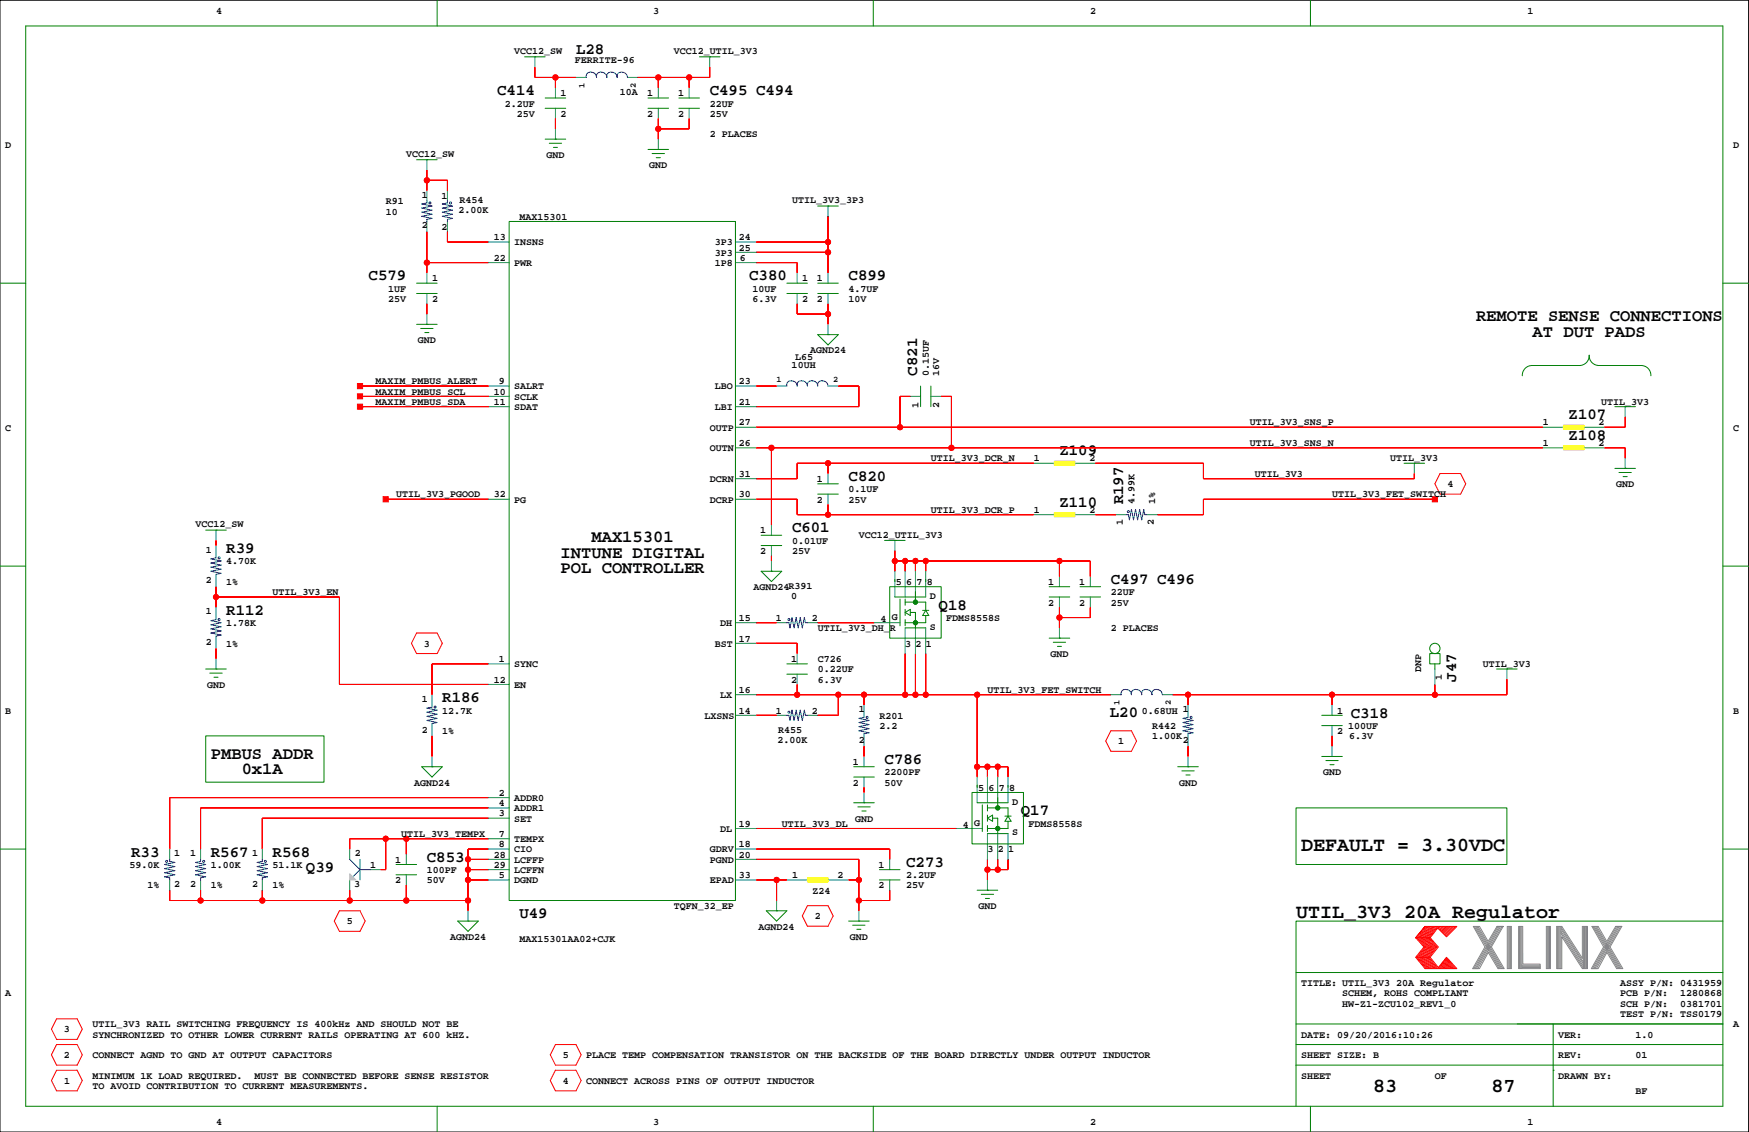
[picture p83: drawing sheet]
<svg xmlns="http://www.w3.org/2000/svg" width="432mm" height="279mm" viewBox="0 0 432 279" stroke-linecap="round" stroke-linejoin="round" font-family="sans-serif">
<defs><g id="words">
<g font-size="4.9">
<text x="321.2" y="210">DEFAULT = 3.30VDC</text>
<text x="320" y="226.5">UTIL_3V3 20A Regulator</text>
<text x="339" y="269.6">83</text>
<text x="368.2" y="269.6">87</text>
</g>
<g font-size="4.2">
<text x="364.4" y="79.3">REMOTE SENSE CONNECTIONS</text>
<text x="378.4" y="83.1">AT DUT PADS</text>
<text x="138.4" y="137.7">INTUNE DIGITAL</text>
<text x="146" y="133.9">MAX15301</text>
<text x="138.4" y="141.5">POL CONTROLLER</text>
<text x="52.1" y="187.2">PMBUS ADDR</text>
<text x="59.7" y="191">0x1A</text>
</g>
<g font-size="3.9">
<text x="142.2" y="13.3">L28</text>
<text x="122.7" y="23.5">C414</text>
<text x="175.2" y="23.5">C495 C494</text>
<text x="91" y="69.2">C579</text>
<text x="185" y="69.2">C380</text>
<text x="209.5" y="69.2">C899</text>
<text x="226.5" y="92.8" transform="rotate(-90 226.5 92.8)">C821</text>
<text x="387.3" y="103.5">Z107</text>
<text x="261.6" y="112.4">Z109</text>
<text x="387.3" y="108.6">Z108</text>
<text x="209.5" y="118.7">C820</text>
<text x="261.6" y="125.1">Z110</text>
<text x="277.3" y="124.5" transform="rotate(-90 277.3 124.5)">R197</text>
<text x="195.5" y="131.4">C601</text>
<text x="55.9" y="136.5">R39</text>
<text x="274.3" y="144.1">C497 C496</text>
<text x="55.9" y="151.7">R112</text>
<text x="231.7" y="150.5">Q18</text>
<text x="109.2" y="173.3">R186</text>
<text x="359.5" y="168.3" transform="rotate(-90 359.5 168.3)">J47</text>
<text x="274" y="176.9">L20</text>
<text x="333.5" y="177.1">C318</text>
<text x="218.4" y="188.6">C786</text>
<text x="252" y="201.3">Q17</text>
<text x="32.4" y="211.4">R33</text>
<text x="52.1" y="211.4">R567</text>
<text x="67.3" y="211.4">R568</text>
<text x="75.5" y="215.2">Q39</text>
<text x="105.4" y="212.7">C853</text>
<text x="223.7" y="214">C273</text>
<text x="128.2" y="226.7">U49</text>
</g>
<g font-size="2.5">
<text x="53.3" y="3.4">4</text>
<text x="161.3" y="3.4">3</text>
<text x="269.2" y="3.4">2</text>
<text x="377.1" y="3.4">1</text>
<text x="127" y="13.3">VCC12_SW</text>
<text x="142" y="15.6">FERRITE-96</text>
<text x="166.3" y="13.3">VCC12_UTIL_3V3</text>
<text x="138.4" y="23.7">1</text>
<text x="153" y="23.4">10A</text>
<text x="159.8" y="23.7">1</text>
<text x="167.4" y="23.7">1</text>
<text x="124.6" y="26.3">2.2UF</text>
<text x="127.6" y="28.8">25V</text>
<text x="138.4" y="28.8">2</text>
<text x="159.8" y="28.8">2</text>
<text x="167.4" y="28.8">2</text>
<text x="175.2" y="26.3">22UF</text>
<text x="175.2" y="28.8">25V</text>
<text x="175.2" y="33.9">2 PLACES</text>
<text x="1.3" y="36.4">D</text>
<text x="100.3" y="38.7">VCC12_SW</text>
<text x="134.9" y="39">GND</text>
<text x="160.3" y="41.5">GND</text>
<text x="427.9" y="36.4">D</text>
<text x="95.2" y="50.4">R91</text>
<text x="95.2" y="53">10</text>
<text x="104.1" y="48.8">1</text>
<text x="109" y="49.1">1</text>
<text x="113.2" y="52.6">2.00K</text>
<text x="113.4" y="50">R454</text>
<text x="195.5" y="50.2">UTIL_3V3_3P3</text>
<text x="104.1" y="56.4">2</text>
<text x="109" y="56.8">2</text>
<text x="121.9" y="59.3">13</text>
<text x="128.2" y="54.2">MAX15301</text>
<text x="182.4" y="59.3">24</text>
<text x="121.9" y="64.4">22</text>
<text x="127" y="60.6">INSNS</text>
<text x="127" y="65.6">PWR</text>
<text x="176.5" y="65.6">1P8</text>
<text x="176.5" y="63.1">3P3</text>
<text x="176.5" y="60.6">3P3</text>
<text x="182.4" y="61.8">25</text>
<text x="182.6" y="64.4">6</text>
<text x="95.9" y="72">1UF</text>
<text x="106.7" y="69.5">1</text>
<text x="185.8" y="72">10UF</text>
<text x="198.1" y="69.5">1</text>
<text x="201.7" y="69.5">1</text>
<text x="209.5" y="72">4.7UF</text>
<text x="95.9" y="74.5">25V</text>
<text x="106.7" y="74.5">2</text>
<text x="185.8" y="74.5">6.3V</text>
<text x="198.1" y="74.5">2</text>
<text x="201.7" y="74.5">2</text>
<text x="209.5" y="74.5">10V</text>
<text x="103.2" y="84.7">GND</text>
<text x="196.3" y="88.8">L65</text>
<text x="200" y="87.2">AGND24</text>
<text x="92.7" y="94.9">MAXIM_PMBUS_ALERT</text>
<text x="123.2" y="94.9">9</text>
<text x="182.4" y="94.9">23</text>
<text x="195.4" y="90.9">10UH</text>
<text x="229.3" y="92.8" transform="rotate(-90 229.3 92.8)">0.15UF</text>
<text x="231.8" y="92.8" transform="rotate(-90 231.8 92.8)">16V</text>
<text x="92.7" y="97.4">MAXIM_PMBUS_SCL</text>
<text x="92.7" y="99.9">MAXIM_PMBUS_SDA</text>
<text x="121.9" y="99.9">11</text>
<text x="121.9" y="97.4">10</text>
<text x="127" y="96.1">SALRT</text>
<text x="127" y="98.7">SCLK</text>
<text x="127" y="101.2">SDAT</text>
<text x="176.5" y="101.2">LBI</text>
<text x="176.5" y="96.1">LBO</text>
<text x="182.4" y="99.9">21</text>
<text x="226.8" y="100.6" transform="rotate(-90 226.8 100.6)">1</text>
<text x="231.8" y="100.6" transform="rotate(-90 231.8 100.6)">2</text>
<text x="395.3" y="99.9">UTIL_3V3</text>
<text x="1.3" y="106.3">C</text>
<text x="175.2" y="106.3">OUTP</text>
<text x="182.4" y="105">27</text>
<text x="308.5" y="105">UTIL_3V3_SNS_P</text>
<text x="380.9" y="105">1</text>
<text x="394.7" y="105">2</text>
<text x="427.9" y="106.3">C</text>
<text x="175.2" y="111.4">OUTN</text>
<text x="182.4" y="110.1">26</text>
<text x="229.8" y="113.9">UTIL_3V3_DCR_N</text>
<text x="255.2" y="113.9">1</text>
<text x="269" y="113.9">2</text>
<text x="308.5" y="110.1">UTIL_3V3_SNS_N</text>
<text x="343.2" y="113.9">UTIL_3V3</text>
<text x="380.9" y="110.1">1</text>
<text x="394.7" y="110.1">2</text>
<text x="175.2" y="119">DCRN</text>
<text x="182.4" y="117.7">31</text>
<text x="201.7" y="119">1</text>
<text x="309.8" y="117.7">UTIL_3V3</text>
<text x="97.8" y="122.8">UTIL_3V3_PGOOD</text>
<text x="121.9" y="122.8">32</text>
<text x="127" y="124.1">PG</text>
<text x="175.2" y="124.1">DCRP</text>
<text x="182.4" y="122.8">30</text>
<text x="201.7" y="124.1">2</text>
<text x="209.5" y="121.5">0.1UF</text>
<text x="209.5" y="124.1">25V</text>
<text x="280.1" y="124.5" transform="rotate(-90 280.1 124.5)">4.99K</text>
<text x="285.2" y="124.5" transform="rotate(-90 285.2 124.5)">1%</text>
<text x="328.9" y="122.8">UTIL_3V3_FET_SWITCH</text>
<text x="357.4" y="120.2">4</text>
<text x="399" y="120.2">GND</text>
<text x="48.2" y="130.2">VCC12_SW</text>
<text x="187.7" y="131.7">1</text>
<text x="229.8" y="126.6">UTIL_3V3_DCR_P</text>
<text x="255.2" y="126.6">1</text>
<text x="269" y="126.6">2</text>
<text x="277.2" y="129.6" transform="rotate(-90 277.2 129.6)">1</text>
<text x="284.8" y="129.6" transform="rotate(-90 284.8 129.6)">2</text>
<text x="50.8" y="136.4">1</text>
<text x="187.7" y="136.8">2</text>
<text x="195.5" y="134.2">0.01UF</text>
<text x="195.5" y="136.8">25V</text>
<text x="212" y="132.7">VCC12_UTIL_3V3</text>
<text x="50.8" y="144">2</text>
<text x="55.9" y="139.3">4.70K</text>
<text x="55.9" y="144.4">1%</text>
<text x="67.3" y="146.9">UTIL_3V3_EN</text>
<text x="186" y="145.6">AGND24R391</text>
<text x="195.3" y="147.8">0</text>
<text x="221.2" y="144.4">5</text>
<text x="223.7" y="144.4">6</text>
<text x="226.3" y="144.4">7</text>
<text x="228.8" y="144.4">8</text>
<text x="229.6" y="147.8">D</text>
<text x="258.8" y="149.4">2</text>
<text x="258.8" y="144.4">1</text>
<text x="266.4" y="149.4">2</text>
<text x="266.4" y="144.4">1</text>
<text x="274.3" y="146.9">22UF</text>
<text x="274.3" y="149.4">25V</text>
<text x="50.8" y="151.6">1</text>
<text x="55.9" y="154.5">1.78K</text>
<text x="177.8" y="154.5">DH</text>
<text x="182.4" y="153.3">15</text>
<text x="191.5" y="153.3">1</text>
<text x="200.4" y="153.3">2</text>
<text x="201.9" y="155.8">UTIL_3V3_DH_R</text>
<text x="217.4" y="153.5">4</text>
<text x="220.2" y="153.1">G</text>
<text x="229.6" y="155.4">S</text>
<text x="233.6" y="153.3">FDMS8558S</text>
<text x="274.3" y="155.8">2 PLACES</text>
<text x="50.8" y="159.2">2</text>
<text x="55.9" y="159.6">1%</text>
<text x="104.6" y="159.6">3</text>
<text x="176.5" y="159.6">BST</text>
<text x="182.4" y="158.3">17</text>
<text x="223.5" y="159.6">3</text>
<text x="226.1" y="159.6">2</text>
<text x="228.6" y="159.6">1</text>
<text x="123.2" y="163.4">1</text>
<text x="127" y="164.7">SYNC</text>
<text x="195.3" y="163.4">1</text>
<text x="201.9" y="166">0.22UF</text>
<text x="201.9" y="163.4">C726</text>
<text x="259.3" y="162.1">GND</text>
<text x="350.9" y="165.8" transform="rotate(-90 350.9 165.8)">DNP</text>
<text x="356" y="167.9" transform="rotate(-90 356 167.9)">1</text>
<text x="366.1" y="164.7">UTIL_3V3</text>
<text x="51.1" y="169.8">GND</text>
<text x="104.1" y="173.2">1</text>
<text x="121.9" y="168.5">12</text>
<text x="127" y="169.8">EN</text>
<text x="177.8" y="172.3">LX</text>
<text x="182.4" y="171">16</text>
<text x="195.3" y="168.5">2</text>
<text x="201.9" y="168.5">6.3V</text>
<text x="243.8" y="171">UTIL_3V3_FET_SWITCH</text>
<text x="1.3" y="176.1">B</text>
<text x="109.2" y="176.1">12.7K</text>
<text x="174" y="177.4">LXSNS</text>
<text x="182.4" y="176.1">14</text>
<text x="191.5" y="176.1">1</text>
<text x="200.4" y="176.1">2</text>
<text x="212" y="175.7">1</text>
<text x="217.1" y="177.4">R201</text>
<text x="217.1" y="179.9">2.2</text>
<text x="281.9" y="176.1">0.68UH 1</text>
<text x="284.4" y="179.9">R442</text>
<text x="330.1" y="176.1">1</text>
<text x="332.9" y="179.9">100UF</text>
<text x="427.9" y="176.1">B</text>
<text x="104.1" y="180.8">2</text>
<text x="109.2" y="181.2">1%</text>
<text x="191.9" y="183.4">2.00K</text>
<text x="192.1" y="180.8">R455</text>
<text x="212" y="183.4">2</text>
<text x="276.1" y="183.7">1</text>
<text x="284.4" y="182.5">1.00K</text>
<text x="292" y="183.4">2</text>
<text x="330.1" y="181.2">2</text>
<text x="333.1" y="182.5">6.3V</text>
<text x="210.6" y="188.8">1</text>
<text x="218.4" y="191.4">2200PF</text>
<text x="326.6" y="191.4">GND</text>
<text x="102.2" y="193.9">AGND24</text>
<text x="123.2" y="196.4">2</text>
<text x="127" y="197.7">ADDR0</text>
<text x="210.6" y="193.9">2</text>
<text x="218.4" y="193.9">50V</text>
<text x="241.5" y="195.2">5</text>
<text x="244" y="195.2">6</text>
<text x="246.6" y="195.2">7</text>
<text x="249.1" y="195.2">8</text>
<text x="291.1" y="193.9">GND</text>
<text x="123.2" y="199">4</text>
<text x="123.2" y="201.5">3</text>
<text x="127" y="200.2">ADDR1</text>
<text x="127" y="202.8">SET</text>
<text x="211.1" y="202.8">GND</text>
<text x="240.5" y="203.9">G</text>
<text x="249.9" y="198.6">D</text>
<text x="99" y="206.6">UTIL_3V3_TEMPX</text>
<text x="123.2" y="206.6">7</text>
<text x="123.2" y="209.1">8</text>
<text x="127" y="207.9">TEMPX</text>
<text x="177.8" y="205.3">DL</text>
<text x="182.4" y="209.1">18</text>
<text x="182.4" y="204">19</text>
<text x="193" y="204">UTIL_3V3_DL</text>
<text x="237.7" y="204.3">4</text>
<text x="249.9" y="206.2">S</text>
<text x="253.9" y="204">FDMS8558S</text>
<text x="32" y="214.2">59.0K</text>
<text x="43" y="211.3">1</text>
<text x="47" y="211.3">1</text>
<text x="52.1" y="214.2">1.00K</text>
<text x="62.2" y="211.3">1</text>
<text x="67.3" y="214.2">51.1K</text>
<text x="87.6" y="211.3">2</text>
<text x="91.4" y="214.2">1</text>
<text x="97.6" y="212.9">1</text>
<text x="105.4" y="215.5">100PF</text>
<text x="121.9" y="214.2">29</text>
<text x="121.9" y="211.7">28</text>
<text x="127" y="210.4">CIO</text>
<text x="127" y="215.5">LCFFN</text>
<text x="127" y="212.9">LCFFP</text>
<text x="175.2" y="210.4">GDRV</text>
<text x="175.2" y="212.9">PGND</text>
<text x="182.4" y="211.7">20</text>
<text x="216.9" y="214.2">1</text>
<text x="243.8" y="210.4">3</text>
<text x="246.4" y="210.4">2</text>
<text x="248.9" y="210.4">1</text>
<text x="36.4" y="219.3">1%</text>
<text x="43" y="218.9">2</text>
<text x="47" y="218.9">2</text>
<text x="52.1" y="219.3">1%</text>
<text x="62.2" y="218.9">2</text>
<text x="67.3" y="219.3">1%</text>
<text x="87.4" y="218.9">3</text>
<text x="97.6" y="218">2</text>
<text x="105.4" y="218">50V</text>
<text x="123.2" y="216.7">5</text>
<text x="127" y="218">DGND</text>
<text x="175.2" y="218">EPAD</text>
<text x="182.4" y="216.7">33</text>
<text x="195.5" y="216.7">1</text>
<text x="200.6" y="220.6">Z24</text>
<text x="206.8" y="216.7">2</text>
<text x="216.9" y="219.3">2</text>
<text x="223.7" y="216.7">2.2UF</text>
<text x="223.8" y="219.3">25V</text>
<text x="166.3" y="224.4">TQFN_32_EP</text>
<text x="201.1" y="226.9">2</text>
<text x="241.6" y="224.4">GND</text>
<text x="85.7" y="228.2">5</text>
<text x="111.1" y="232">AGND24</text>
<text x="128.2" y="232.6">MAX15301AA02+CJK</text>
<text x="187.3" y="229.4">AGND24</text>
<text x="209.8" y="232">GND</text>
<text x="1.3" y="245.9">A</text>
<text x="321.2" y="243.4">TITLE: UTIL_3V3 20A Regulator</text>
<text x="331.4" y="245.9">SCHEM, ROHS COMPLIANT</text>
<text x="400" y="245.9">PCB P/N:</text>
<text x="400" y="243.4">ASSY P/N: 0431959</text>
<text x="414.8" y="245.9">1280868</text>
<text x="331.4" y="248.5">HW-Z1-ZCU102_REV1_0</text>
<text x="400" y="251">TEST P/N: TSS0179</text>
<text x="400" y="248.5">SCH P/N:</text>
<text x="414.8" y="248.5">0381701</text>
<text x="15.8" y="254.8">3</text>
<text x="22.9" y="256.1">SYNCHRONIZED TO OTHER LOWER CURRENT RAILS OPERATING AT 600 kHZ.</text>
<text x="22.9" y="253.6">UTIL_3V3 RAIL SWITCHING FREQUENCY IS 400kHz AND SHOULD NOT BE</text>
<text x="321.2" y="256.1">DATE: 09/20/2016:10:26</text>
<text x="384.7" y="256.1">VER:</text>
<text x="403.8" y="256.1">1.0</text>
<text x="427.9" y="253.6">A</text>
<text x="15.8" y="261.2">2</text>
<text x="22.9" y="261.2">CONNECT AGND TO GND AT OUTPUT CAPACITORS</text>
<text x="139" y="261.2">5</text>
<text x="144.7" y="261.2">PLACE TEMP COMPENSATION TRANSISTOR ON THE BACKSIDE OF THE BOARD DIRECTLY UNDER OUTPUT INDUCTOR</text>
<text x="321.2" y="261.2">SHEET SIZE: B</text>
<text x="384.7" y="261.2">REV:</text>
<text x="403.8" y="261.2">01</text>
<text x="15.8" y="267.5">1</text>
<text x="22.9" y="268.8">TO AVOID CONTRIBUTION TO CURRENT MEASUREMENTS.</text>
<text x="22.9" y="266.3">MINIMUM 1K LOAD REQUIRED.</text>
<text x="62.9" y="266.3">MUST BE CONNECTED BEFORE SENSE RESISTOR</text>
<text x="139" y="267.5">4</text>
<text x="144.7" y="267.5">CONNECT ACROSS PINS OF OUTPUT INDUCTOR</text>
<text x="321.2" y="266.3">SHEET</text>
<text x="354.2" y="266.3">OF</text>
<text x="384.7" y="266.3">DRAWN BY:</text>
<text x="403.8" y="270.1">BF</text>
<text x="53.3" y="277.7">4</text>
<text x="161.3" y="277.7">3</text>
<text x="269.2" y="277.7">2</text>
<text x="377.1" y="277.7">1</text>
</g>
<g font-size="2.1">
<text x="144.3" y="21.6" transform="rotate(-90 144.3 21.6)">1</text>
<text x="157" y="21.6" transform="rotate(-90 157 21.6)">2</text>
<text x="191.7" y="94.2">1</text>
<text x="205.7" y="94.2">2</text>
<text x="276.4" y="174" transform="rotate(-90 276.4 174)">1</text>
<text x="289" y="174" transform="rotate(-90 289 174)">2</text>
</g>
</g></defs>
<path d="M0 .1h431.7v279.3h-431.7z" fill="none" stroke="#000" stroke-width=".25"/>
<g fill="none" stroke="#008000" stroke-width=".25">
<path d="M6.3 6.4h419.1v266.7h-419.1zM107.9 .1v6.3M129.5 14h5.1M132.1 14h.1M172.7 14h5.1M175.2 14h.1M215.6 .1v6.3M323.5 .1v6.3M102.8 39.4h5.1M105.4 39.4h.1M134.6 34.3h5.1M134.6 26.7h5.1"/>
<path d="M134.6 24.2h5.1M135.6 35.4h3.1M136.6 36.4h1M137.1 34.3h.1M160 36.9h5.1M160 26.7h5.1M160 24.2h5.1M161 37.9h3M162 38.9h1M162.5 36.9h.1M167.6 26.7h5.1M167.6 24.2h5.1"/>
<path d="M125.7 54.7h55.9v167.6h-55.9zM201.9 50.9h5.1M204.4 50.9h.1M0 69.9h6.3M102.8 69.9h5.1M102.8 72.4h5.1M194.3 69.9h5M194.3 72.4h5M201.9 69.9h5.1M201.9 72.4h5.1M425.4 69.9h6.3M102.8 80.1h5.1"/>
<path d="M103.9 81.1h3M104.9 82.1h1M105.4 80.1h.1M201.9 82.6h5.1l-2.6 2.5zM204.4 82.6h.1M227.3 95.3v5.1M229.8 95.3v5.1M375.8 92.8a2.42 2.42 0 0 1 2.6-2.6h11.4a2.42 2.42 0 0 0 2.5-2.5 2.42 2.42 0 0 0 2.6 2.5h10.1a2.42 2.42 0 0 1 2.6 2.6M201.9 119.4h5.1M346.6 114.3h5.1M349.2 114.3h.1M398.7 115.6h5.1"/>
<path d="M398.7 100.4h5.1M399.7 116.6h3.1M400.7 117.6h1M401.2 115.6h.1M401.2 100.4h.1M0 139.7h6.3M50.8 130.8h5.1M53.3 130.8h.1M187.9 134.7h5.1M187.9 132.1h5.1M201.9 122h5.1M218.4 133.4h5.1"/>
<path d="M220.9 133.4h.1M425.4 139.7h6.3M187.9 141h5.1l-2.5 2.5zM190.5 141h.1M219.7 144.8h12.7v12.7h-12.7zM220.9 147.3h7.6M220.9 143v.5M222.2 147.9v6.6M223.5 147.9v1.5M223.5 150.4v1.5M223.5 152.9v1.6M223.5 148.6h5v2.1"/>
<path d="M223.5 151.2l1.2-.8v1.5zM223.5 155h5M224.7 151.2h1.3v3.8M226 146.1v2.5M227.8 150.7h1.5M228.5 143v.5M228.5 151.9v1.8h-5M228.5 150.7l.8 1.2h-1.5zM259 157.5h5.1M259 147.3h5.1M259 144.8h5.1M260 158.5h3.1"/>
<path d="M261.1 159.5h1M261.6 157.5h.1M266.6 147.3h5.1M266.6 144.8h5.1M50.8 165.1h5.1M51.8 166.1h3.1M52.8 167.2h1M53.3 165.1h.1M194.3 166.4h5M194.3 163.9h5M326.3 179.1h5.1M326.3 176.6h5.1"/>
<path d="M353 161.3h2.5v2.6h-2.5zM354.2 163.9v1.2M369.5 165.1h5.1M372 165.1h.1M50.8 181.6h29.2v11.5h-29.2zM104.1 189.3h5.1l-2.5 2.5zM106.7 189.3h.1M210.8 189.3h5.1M210.8 198.1h5.1M210.8 191.8h5.1M211.8 199.2h3M213.3 198.1h.1"/>
<path d="M240 195.6h12.7v12.7h-12.7zM241.2 198.1h7.7M241.2 193.8v.5M242.5 198.6v6.6M243.8 198.6v1.6M243.8 199.4h5.1v2M246.3 196.9v2.5M248.9 193.8v.5M290.8 189.3h5M291.8 190.3h3M292.8 191.3h1M293.3 189.3h.1"/>
<path d="M320 199.4h52v14h-52zM326.3 186.7h5.1M327.3 187.7h3.1M328.3 188.7h1.1M328.9 186.7h.1M0 209.6h6.3M97.8 215.9h5M97.8 213.4h5M212.8 200.2h1M217.1 217.2h5.1M217.1 214.6h5.1M241.2 219.7h5.1"/>
<path d="M243.8 219.7h.1M243.8 201.2v1.5M243.8 203.7v1.5M243.8 201.9l1.3-.7v1.5zM243.8 205.8h5.1M245.1 201.9h1.2v3.9M248.1 201.4h1.5M248.9 202.7v1.8h-5.1M248.9 201.4l.7 1.3h-1.5zM425.4 209.6h6.3M113 227.3h5.1l-2.6 2.6zM115.5 227.3h.1"/>
<path d="M189.2 224.8h5.1l-2.6 2.5zM191.7 224.8h.1M209.5 227.3h5.1M210.5 228.4h3.1M211.5 229.4h1M212 227.3h.1M242.3 220.7h3M243.3 221.8h1M425.4 227.3h-105.4v35.6M320 257.8h105.4M320 252.7h105.4M320 240h105.4"/>
<path d="M383.5 252.7v20.4M107.9 273.1v6.3M215.6 273.1v6.3M320 262.9v10.2M320 262.9h105.4M323.5 273.1v6.3M383.5 264.2h.1"/>
<circle cx="226" cy="153.7" r=".51"/>
<circle cx="226" cy="148.6" r=".51"/>
<circle cx="354.2" cy="160" r="1.27"/>
<circle cx="246.3" cy="199.4" r=".51"/>
<circle cx="246.3" cy="204.5" r=".51"/>
</g>
<g fill="none" stroke="#f00" stroke-width=".25">
<path d="M132.1 16.6v2.5h10.1M137.1 19.1v2.5M162.5 19.1v2.5M170.1 19.1v2.5M175.2 16.6v2.5h-17.8M137.1 29.3v2.5M162.5 29.3v5M170.1 29.3v2.5h-7.6M105.4 44.5h5.1v2.5M105.4 42v5M105.4 57.2v10.2M110.5 57.2v2.5h10.1"/>
<path d="M186.6 59.7h17.8M204.4 53.4v14M105.4 75v2.5M105.4 64.8h15.2M186.6 64.8h10.2v2.6M186.6 62.3h17.8M196.8 75v2.5h7.6M204.4 75v5.1M88.9 95.3h31.7M88.9 97.8h31.7M186.6 95.3h5.1M207 95.3h5v5.1h-25.4"/>
<path d="M224.7 97.8h-2.5v7.6M232.4 97.8h2.5v12.7M88.9 100.4h31.7M186.6 110.5h194.3M186.6 105.4h194.3M190.5 110.5v19.1M204.4 114.3v2.6M255.2 114.3h-58.4v3.8h-10.2M270.4 114.3h26.7v3.8h52.1v-1.2M355.5 116.9h5.1l1.3 2.5-1.3 2.6h-5.1l-1.3-2.6zM396.1 110.5h5.1v2.6M401.2 102.9v2.5h-5.1"/>
<path d="M53.3 133.4v1.3M95.2 123.2h25.4M186.6 123.2h10.2v3.8h58.4M190.5 137.2v1.3M204.4 124.5v2.5M220.9 138.5h48.3v3.8M220.9 135.9v5.1M223.5 138.5v2.5M226 138.5v2.5M228.5 138.5v2.5M261.6 138.5v3.8M270.4 127h5.1"/>
<path d="M354.2 123.2h-57.1v3.8h-11.4M53.3 147.3h30.5v21.6h36.8M53.3 144.8v5.1M102.8 156.2h5.1l1.3 2.6-1.3 2.5h-5.1l-1.2-2.5zM186.6 158.8h10.2v2.5M186.6 153.7h5.1M201.9 153.7h14M261.6 149.9v5.1M269.2 149.9v2.5h-7.6M53.3 160v2.6M120.6 163.9h-13.9v7.6M186.6 171.5h87.7"/>
<path d="M186.6 176.6h5.1M196.8 168.9v2.6M207 171.5v5.1h-5.1M213.3 171.5v2.5M223.5 161.3v10.2M226 161.3v10.2M228.5 161.3v10.2M241.2 171.5v20.3M293.3 171.5v2.5M328.9 171.5v2.5M354.2 168.9v2.6M372 167.7v3.8h-82.5"/>
<path d="M106.7 181.6v5.1M120.6 199.4h-71.1v10.2M120.6 196.9h-78.7v12.7M213.3 184.2v2.5M213.3 194.3v1.3M241.2 189.3h7.7v2.5M243.8 189.3v2.5M246.3 189.3v2.5M274.3 180.4h5l1.3 2.5-1.3 2.5h-5l-1.3-2.5zM293.3 184.2v2.5M328.9 181.6v2.6M41.9 219.7v2.6h73.6"/>
<path d="M49.5 219.7v2.6M64.8 219.7v2.6M86.3 219.7v2.6M95.2 207v7.6h-1.2M100.3 207v3.8M100.3 218.5v3.8M115.5 212.1h5.1M115.5 217.2h5.1M115.5 214.6h5.1M120.6 201.9h-55.8v7.7M120.6 209.6h-5.1v15.2M120.6 207h-34.3v2.6"/>
<path d="M186.6 212.1h25.4v12.7M186.6 209.6h33.1v2.5M186.6 217.2h7.7M186.6 204.5h49.6M191.7 217.2v5.1M209.5 217.2h2.5M219.7 219.7v2.6h-7.7M243.8 212.1v5.1M246.3 212.1v2.5M248.9 212.1v2.5h-5.1M83.8 224.8h5.1l1.2 2.5-1.2 2.6h-5.1l-1.3-2.6zM199.3 223.5h5.1l1.3 2.6-1.3 2.5h-5.1l-1.2-2.5z"/>
<path d="M349.5 236.3h3.6M349.9 231.5l1.9 2.2-2 2.6 2.2 2.8M350.1 236.3l2.2 2.8M350.2 231.5l1.9 2.3-2 2.5M350.4 236.3l2.2 2.8M350.5 231.5l1.9 2.3-2 2.5M350.6 236.3l2.3 2.7M350.8 231.5l1.9 2.3-2 2.5M351 236.3l2.2 2.8M351.1 231.5l1.9 2.3-2 2.5M351.3 236.3l2.2 2.8M351.4 231.5l1.9 2.3-2 2.5"/>
<path d="M351.6 236.3l2.2 2.8M351.7 231.5l1.9 2.2M351.8 228.7l-2.3 2.8 2.3-2.8h7.9l-2.6 2.5-2.1-2.1-1.9 2.4 2 2.2-2 2.6 2 2.5 2-2.5 2.6 2.8h-7.9l-2.3-2.8M351.9 236.3l2.2 2.8M352 231.5l1.9 2.2M352.1 228.7l-2.2 2.7M352.2 236.3l2.2 2.8M352.3 231.5l1.9 2.3-2 2.5M352.4 228.7l-2.2 2.7M352.5 236.3l2.2 2.8M352.6 231.5l1.9 2.2M352.7 228.7l-2.2 2.7"/>
<path d="M352.8 236.3l2.2 2.8M352.8 231.5l2 2.2M353 228.7l-2.2 2.7M353.1 231.5h-3.6l2.1 2.2-2.1 2.6M353.2 228.7l-2.1 2.7M353.6 233.8l-2 2.5M353.6 228.7l-2.2 2.7M353.8 228.7l-2.1 2.7M353.9 233.8l-1.9 2.4M354.1 228.7l-2.1 2.7M354.4 228.7l-2.1 2.7M354.5 233.8l-2 2.5"/>
<path d="M354.7 228.7l-2.1 2.7M354.8 233.8l-2 2.5M355 228.7l-2.1 2.7M355.2 238.8l.2 .3M355.3 238.6l.4 .5M355.4 228.7l-.4 .4M355.4 238.4l.6 .7M355.6 238.3l.7 .8M355.7 238.1l.9 1M355.7 228.7l-.5 .5M355.9 237.9l1 1.2M356 237.8l1.2 1.3"/>
<path d="M356.1 228.7l-.8 .7M356.1 237.6l1.4 1.4M356.3 237.4l1.5 1.7M356.4 237.2l1.6 1.9M356.5 228.7l-1 .9M356.5 237.1l1.8 2M356.7 236.9l1.9 2.2M356.8 236.7l2.1 2.4M356.8 228.7l-1.1 1.1M356.9 236.6l2.3 2.5M357.1 236.5l2.3 2.6M357.2 228.7l-1.3 1.2"/>
<path d="M357.5 228.7l-1.4 1.4M357.8 228.7l-1.6 1.6M358.2 228.7l-1.8 1.7M358.5 228.7l-1.9 1.9M359 228.7l-2.2 2.1M359.3 228.7l-2.3 2.3M14 251.5h5l1.3 2.5-1.3 2.5h-5l-1.3-2.5zM14 257.8h5l1.3 2.6-1.3 2.5h-5l-1.3-2.5zM137.1 257.8h5.1l1.3 2.6-1.3 2.5h-5.1l-1.2-2.5zM14 264.2h5l1.3 2.5-1.3 2.5h-5l-1.3-2.5zM137.1 264.2h5.1l1.3 2.5-1.3 2.5h-5.1l-1.2-2.5z"/>
<circle cx="137.1" cy="19.1" r=".63"/>
<circle cx="162.5" cy="19.1" r=".63"/>
<circle cx="170.1" cy="19.1" r=".63"/>
<circle cx="162.5" cy="31.8" r=".63"/>
<circle cx="105.4" cy="44.5" r=".63"/>
<circle cx="204.4" cy="59.7" r=".63"/>
<circle cx="105.4" cy="64.8" r=".63"/>
<circle cx="204.4" cy="77.5" r=".63"/>
<circle cx="204.4" cy="62.3" r=".63"/>
<circle cx="190.5" cy="110.5" r=".63"/>
<circle cx="204.4" cy="114.3" r=".63"/>
<circle cx="222.2" cy="105.4" r=".63"/>
<circle cx="234.9" cy="110.5" r=".63"/>
<circle cx="204.4" cy="127" r=".63"/>
<circle cx="220.9" cy="138.5" r=".63"/>
<circle cx="223.5" cy="138.5" r=".63"/>
<circle cx="226" cy="138.5" r=".63"/>
<circle cx="228.5" cy="138.5" r=".63"/>
<circle cx="261.6" cy="138.5" r=".63"/>
<circle cx="53.3" cy="147.4" r=".63"/>
<circle cx="261.6" cy="152.4" r=".63"/>
<circle cx="196.8" cy="171.5" r=".63"/>
<circle cx="207" cy="171.5" r=".63"/>
<circle cx="213.3" cy="171.5" r=".63"/>
<circle cx="223.5" cy="171.5" r=".63"/>
<circle cx="226" cy="171.5" r=".63"/>
<circle cx="228.5" cy="171.5" r=".63"/>
<circle cx="241.2" cy="171.5" r=".63"/>
<circle cx="293.3" cy="171.5" r=".63"/>
<circle cx="328.9" cy="171.5" r=".63"/>
<circle cx="354.2" cy="171.5" r=".63"/>
<circle cx="241.2" cy="189.3" r=".63"/>
<circle cx="243.8" cy="189.3" r=".63"/>
<circle cx="246.3" cy="189.3" r=".63"/>
<circle cx="95.2" cy="207" r=".63"/>
<circle cx="100.3" cy="207" r=".63"/>
<circle cx="115.5" cy="214.6" r=".63"/>
<circle cx="115.5" cy="212.1" r=".63"/>
<circle cx="115.5" cy="217.2" r=".63"/>
<circle cx="191.7" cy="217.2" r=".63"/>
<circle cx="212" cy="217.2" r=".63"/>
<circle cx="243.8" cy="214.6" r=".63"/>
<circle cx="246.3" cy="214.6" r=".63"/>
<circle cx="49.5" cy="222.3" r=".63"/>
<circle cx="64.8" cy="222.3" r=".63"/>
<circle cx="86.3" cy="222.3" r=".63"/>
<circle cx="100.3" cy="222.3" r=".63"/>
<circle cx="115.5" cy="222.3" r=".63"/>
<circle cx="212" cy="222.3" r=".63"/>
</g>
<g fill="none" stroke="#848684" stroke-width=".25">
<path d="M364 228.7l6.1 10.4M364.3 228.7l6.1 10.4M364.6 228.7l6.1 10.4M364.9 228.7l6.1 10.4M367.4 232.3l-2.1-3.6h-1.6l2.9 5-3 5.4h1.7l2.1-4 2.4 4h1.6l-3.2-5.4M369.6 228.7l-2.2 3.6M369.8 228.7l-5.9 10.4M370.2 228.7l-6 10.4M370.5 228.7l-6 10.4M370.8 228.7l-6 10.4M371.1 228.7h-1.5h1.5l-2.9 5M372.1 228.7h1v10.4h-1z"/>
<path d="M372.4 228.7v10.4M372.6 228.7v10.4M372.9 228.7v10.4M374.9 228.7h1v9.3h4.3v1.1h-5.3zM375.1 228.7v10.4M375.4 228.7v10.4M375.7 228.7v10.4M375.7 238.2h4.5M375.7 238.5h4.5M375.7 238.8h4.5M381.8 228.7h1v10.4h-1zM382 228.7v10.4"/>
<path d="M382.3 228.7v10.4M382.5 228.7v10.4M384.3 228.7h1.3l5.1 7.8v-7.8h1.2v10.4h-1.2l-5.1-7.9v7.9h-1.3zM384.5 228.7v10.4M384.8 228.7v10.4M385.1 228.7v10.4M385.3 228.7v10.4M385.3 230.3l5.6 8.7M385.3 229.8l5.6 8.7M385.3 229.2l5.6 8.7M385.3 228.8l5.6 8.7M390.9 228.7v10.4"/>
<path d="M391.2 228.7v10.4M391.5 228.7v10.4M391.7 228.6v10.4M393.3 228.7l6.1 10.4M393.6 228.7l6.1 10.4M393.9 228.7l6.1 10.4M394.2 228.7l6.1 10.4M396.7 232.3l-2.1-3.6h-1.6l2.9 5-3 5.4M397.5 233.7l3.2 5.4h-1.6l-2.4-4-2.2 4h-1.6M398.9 228.7l-2.2 3.6M399.1 228.7l-6 10.4M399.4 228.7l-5.9 10.4"/>
<path d="M399.7 228.7l-5.9 10.4M400.1 228.7l-6 10.4M400.4 228.7h-1.5h1.5l-2.9 5"/>
</g>
<g fill="#f00" stroke="#f00" stroke-width=".25">
<path d="M83.8 147.3v21.6z" fill-rule="evenodd"/>
<path d="M83.8 168.9h36.8z" fill-rule="evenodd"/>
<path d="M53.3 147.3h30.5z" fill-rule="evenodd"/>
<path d="M53.3 147.3v2.6z" fill-rule="evenodd"/>
<path d="M53.3 144.8v2.5z" fill-rule="evenodd"/>
<path d="M328.9 181.6v2.6z" fill-rule="evenodd"/>
<path d="M132.1 16.6v2.5z" fill-rule="evenodd"/>
<path d="M132.1 19.1h5z" fill-rule="evenodd"/>
<path d="M137.1 19.1h5.1z" fill-rule="evenodd"/>
<path d="M137.1 19.1v2.5z" fill-rule="evenodd"/>
<path d="M110.5 44.5v2.5z" fill-rule="evenodd"/>
<path d="M105.4 44.5h5.1z" fill-rule="evenodd"/>
<path d="M105.4 44.5v2.5z" fill-rule="evenodd"/>
<path d="M105.4 42v2.5z" fill-rule="evenodd"/>
<path d="M162.5 31.8v2.5z" fill-rule="evenodd"/>
<path d="M162.5 29.3v2.5z" fill-rule="evenodd"/>
<path d="M162.5 31.8h7.6z" fill-rule="evenodd"/>
<path d="M170.1 29.3v2.5z" fill-rule="evenodd"/>
<path d="M105.4 75v2.5z" fill-rule="evenodd"/>
<path d="M293.3 184.2v2.5z" fill-rule="evenodd"/>
<path d="M212 222.3v2.5z" fill-rule="evenodd"/>
<path d="M219.7 219.7v2.6z" fill-rule="evenodd"/>
<path d="M212 222.3h7.7z" fill-rule="evenodd"/>
<path d="M212 217.2v5.1z" fill-rule="evenodd"/>
<path d="M186.6 212.1h25.4z" fill-rule="evenodd"/>
<path d="M212 212.1v5.1z" fill-rule="evenodd"/>
<path d="M209.5 217.2h2.5z" fill-rule="evenodd"/>
<path d="M261.6 152.4v2.6z" fill-rule="evenodd"/>
<path d="M261.6 149.9v2.5z" fill-rule="evenodd"/>
<path d="M261.6 152.4h7.6z" fill-rule="evenodd"/>
<path d="M269.2 149.9v2.5z" fill-rule="evenodd"/>
<path d="M243.8 212.1v2.5z" fill-rule="evenodd"/>
<path d="M243.8 214.6v2.6z" fill-rule="evenodd"/>
<path d="M243.8 214.6h2.5z" fill-rule="evenodd"/>
<path d="M248.9 212.1v2.5z" fill-rule="evenodd"/>
<path d="M246.3 214.6h2.6z" fill-rule="evenodd"/>
<path d="M246.3 212.1v2.5z" fill-rule="evenodd"/>
<path d="M137.1 29.3v2.5z" fill-rule="evenodd"/>
<path d="M95.2 123.2h25.4z" fill-rule="evenodd"/>
<path d="M94.6 122.6h1.3v1.3h-1.3z" fill-rule="evenodd"/>
<path d="M328.9 171.5v2.5z" fill-rule="evenodd"/>
<path d="M289.5 171.5h3.8z" fill-rule="evenodd"/>
<path d="M293.3 171.5v2.5z" fill-rule="evenodd"/>
<path d="M293.3 171.5h35.6z" fill-rule="evenodd"/>
<path d="M328.9 171.5h25.3z" fill-rule="evenodd"/>
<path d="M372 167.7v3.8z" fill-rule="evenodd"/>
<path d="M354.2 171.5h17.8z" fill-rule="evenodd"/>
<path d="M354.2 168.9v2.6z" fill-rule="evenodd"/>
<path d="M186.6 176.6h5.1z" fill-rule="evenodd"/>
<path d="M110.5 59.7h10.1z" fill-rule="evenodd"/>
<path d="M110.5 57.2v2.5z" fill-rule="evenodd"/>
<path d="M204.4 124.5v2.5z" fill-rule="evenodd"/>
<path d="M196.8 127h7.6z" fill-rule="evenodd"/>
<path d="M196.8 123.2v3.8z" fill-rule="evenodd"/>
<path d="M186.6 123.2h10.2z" fill-rule="evenodd"/>
<path d="M204.4 127h50.8z" fill-rule="evenodd"/>
<path d="M49.5 199.4h71.1z" fill-rule="evenodd"/>
<path d="M49.5 199.4v10.2z" fill-rule="evenodd"/>
<path d="M213.3 184.2v2.5z" fill-rule="evenodd"/>
<path d="M41.9 196.9v12.7z" fill-rule="evenodd"/>
<path d="M41.9 196.9h78.7z" fill-rule="evenodd"/>
<path d="M64.8 201.9h55.8z" fill-rule="evenodd"/>
<path d="M64.8 201.9v7.7z" fill-rule="evenodd"/>
<path d="M64.8 219.7v2.6z" fill-rule="evenodd"/>
<path d="M41.9 219.7v2.6z" fill-rule="evenodd"/>
<path d="M41.9 222.3h7.6z" fill-rule="evenodd"/>
<path d="M49.5 219.7v2.6z" fill-rule="evenodd"/>
<path d="M49.5 222.3h15.3z" fill-rule="evenodd"/>
<path d="M64.8 222.3h21.5z" fill-rule="evenodd"/>
<path d="M115.5 222.3v2.5z" fill-rule="evenodd"/>
<path d="M115.5 217.2h5.1z" fill-rule="evenodd"/>
<path d="M115.5 209.6h5.1z" fill-rule="evenodd"/>
<path d="M115.5 209.6v2.5z" fill-rule="evenodd"/>
<path d="M115.5 212.1h5.1z" fill-rule="evenodd"/>
<path d="M115.5 212.1v2.5z" fill-rule="evenodd"/>
<path d="M115.5 214.6h5.1z" fill-rule="evenodd"/>
<path d="M115.5 214.6v2.6z" fill-rule="evenodd"/>
<path d="M115.5 217.2v5.1z" fill-rule="evenodd"/>
<path d="M100.3 222.3h15.2z" fill-rule="evenodd"/>
<path d="M100.3 218.5v3.8z" fill-rule="evenodd"/>
<path d="M86.3 222.3h14z" fill-rule="evenodd"/>
<path d="M86.3 219.7v2.6z" fill-rule="evenodd"/>
<path d="M191.7 217.2h2.6z" fill-rule="evenodd"/>
<path d="M191.7 217.2v5.1z" fill-rule="evenodd"/>
<path d="M186.6 217.2h5.1z" fill-rule="evenodd"/>
<path d="M106.7 181.6v5.1z" fill-rule="evenodd"/>
<path d="M196.8 75v2.5z" fill-rule="evenodd"/>
<path d="M196.8 77.5h7.6z" fill-rule="evenodd"/>
<path d="M204.4 77.5v2.6z" fill-rule="evenodd"/>
<path d="M204.4 75v2.5z" fill-rule="evenodd"/>
<path d="M219.7 209.6v2.5z" fill-rule="evenodd"/>
<path d="M186.6 209.6h33.1z" fill-rule="evenodd"/>
<path d="M186.6 158.8h10.2z" fill-rule="evenodd"/>
<path d="M196.8 158.8v2.5z" fill-rule="evenodd"/>
<path d="M186.6 153.7h5.1z" fill-rule="evenodd"/>
<path d="M186.6 100.4h25.4z" fill-rule="evenodd"/>
<path d="M212 95.3v5.1z" fill-rule="evenodd"/>
<path d="M207 95.3h5z" fill-rule="evenodd"/>
<path d="M186.6 95.3h5.1z" fill-rule="evenodd"/>
<path d="M196.8 64.8v2.6z" fill-rule="evenodd"/>
<path d="M186.6 64.8h10.2z" fill-rule="evenodd"/>
<path d="M204.4 53.4v6.3z" fill-rule="evenodd"/>
<path d="M186.6 62.3h17.8z" fill-rule="evenodd"/>
<path d="M204.4 59.7v2.6z" fill-rule="evenodd"/>
<path d="M204.4 62.3v5.1z" fill-rule="evenodd"/>
<path d="M186.6 59.7h17.8z" fill-rule="evenodd"/>
<path d="M226 138.5v2.5z" fill-rule="evenodd"/>
<path d="M223.5 138.5v2.5z" fill-rule="evenodd"/>
<path d="M220.9 138.5v2.5z" fill-rule="evenodd"/>
<path d="M220.9 135.9v2.6z" fill-rule="evenodd"/>
<path d="M220.9 138.5h2.6z" fill-rule="evenodd"/>
<path d="M223.5 138.5h2.5z" fill-rule="evenodd"/>
<path d="M226 138.5h2.5z" fill-rule="evenodd"/>
<path d="M269.2 138.5v3.8z" fill-rule="evenodd"/>
<path d="M261.6 138.5h7.6z" fill-rule="evenodd"/>
<path d="M261.6 138.5v3.8z" fill-rule="evenodd"/>
<path d="M228.5 138.5h33.1z" fill-rule="evenodd"/>
<path d="M228.5 138.5v2.5z" fill-rule="evenodd"/>
<path d="M170.1 19.1v2.5z" fill-rule="evenodd"/>
<path d="M175.2 16.6v2.5z" fill-rule="evenodd"/>
<path d="M170.1 19.1h5.1z" fill-rule="evenodd"/>
<path d="M162.5 19.1h7.6z" fill-rule="evenodd"/>
<path d="M157.4 19.1h5.1z" fill-rule="evenodd"/>
<path d="M162.5 19.1v2.5z" fill-rule="evenodd"/>
<path d="M106.7 163.9v7.6z" fill-rule="evenodd"/>
<path d="M106.7 163.9h13.9z" fill-rule="evenodd"/>
<path d="M105.4 64.8h15.2z" fill-rule="evenodd"/>
<path d="M105.4 64.8v2.6z" fill-rule="evenodd"/>
<path d="M105.4 57.2v7.6z" fill-rule="evenodd"/>
<path d="M201.9 153.7h14z" fill-rule="evenodd"/>
<path d="M186.6 204.5h49.6z" fill-rule="evenodd"/>
<path d="M396.1 110.5h5.1z" fill-rule="evenodd"/>
<path d="M401.2 110.5v2.6z" fill-rule="evenodd"/>
<path d="M396.1 105.4h5.1z" fill-rule="evenodd"/>
<path d="M401.2 102.9v2.5z" fill-rule="evenodd"/>
<path d="M222.2 105.4h158.7z" fill-rule="evenodd"/>
<path d="M222.2 97.8h2.5z" fill-rule="evenodd"/>
<path d="M222.2 97.8v7.6z" fill-rule="evenodd"/>
<path d="M186.6 105.4h35.6z" fill-rule="evenodd"/>
<path d="M190.5 137.2v1.3z" fill-rule="evenodd"/>
<path d="M234.9 110.5h146z" fill-rule="evenodd"/>
<path d="M232.4 97.8h2.5z" fill-rule="evenodd"/>
<path d="M234.9 97.8v12.7z" fill-rule="evenodd"/>
<path d="M190.5 110.5h44.4z" fill-rule="evenodd"/>
<path d="M190.5 110.5v19.1z" fill-rule="evenodd"/>
<path d="M186.6 110.5h3.9z" fill-rule="evenodd"/>
<path d="M86.3 207v2.6z" fill-rule="evenodd"/>
<path d="M86.3 207h8.9z" fill-rule="evenodd"/>
<path d="M100.3 207h20.3z" fill-rule="evenodd"/>
<path d="M100.3 207v3.8z" fill-rule="evenodd"/>
<path d="M95.2 207h5.1z" fill-rule="evenodd"/>
<path d="M95.2 207v7.6z" fill-rule="evenodd"/>
<path d="M94 214.6h1.2z" fill-rule="evenodd"/>
<path d="M186.6 118.1h10.2z" fill-rule="evenodd"/>
<path d="M196.8 114.3v3.8z" fill-rule="evenodd"/>
<path d="M196.8 114.3h7.6z" fill-rule="evenodd"/>
<path d="M204.4 114.3v2.6z" fill-rule="evenodd"/>
<path d="M204.4 114.3h50.8z" fill-rule="evenodd"/>
<path d="M349.2 116.9v1.2z" fill-rule="evenodd"/>
<path d="M297.1 114.3v3.8z" fill-rule="evenodd"/>
<path d="M297.1 118.1h52.1z" fill-rule="evenodd"/>
<path d="M270.4 114.3h26.7z" fill-rule="evenodd"/>
<path d="M213.3 194.3v1.3z" fill-rule="evenodd"/>
<path d="M228.5 161.3v10.2z" fill-rule="evenodd"/>
<path d="M226 161.3v10.2z" fill-rule="evenodd"/>
<path d="M223.5 161.3v10.2z" fill-rule="evenodd"/>
<path d="M213.3 171.5v2.5z" fill-rule="evenodd"/>
<path d="M186.6 171.5h10.2z" fill-rule="evenodd"/>
<path d="M196.8 168.9v2.6z" fill-rule="evenodd"/>
<path d="M196.8 171.5h10.2z" fill-rule="evenodd"/>
<path d="M201.9 176.6h5.1z" fill-rule="evenodd"/>
<path d="M207 171.5v5.1z" fill-rule="evenodd"/>
<path d="M207 171.5h6.3z" fill-rule="evenodd"/>
<path d="M213.3 171.5h10.2z" fill-rule="evenodd"/>
<path d="M223.5 171.5h2.5z" fill-rule="evenodd"/>
<path d="M226 171.5h2.5z" fill-rule="evenodd"/>
<path d="M228.5 171.5h12.7z" fill-rule="evenodd"/>
<path d="M241.2 189.3v2.5z" fill-rule="evenodd"/>
<path d="M248.9 189.3v2.5z" fill-rule="evenodd"/>
<path d="M246.3 189.3h2.6z" fill-rule="evenodd"/>
<path d="M246.3 189.3v2.5z" fill-rule="evenodd"/>
<path d="M243.8 189.3h2.5z" fill-rule="evenodd"/>
<path d="M243.8 189.3v2.5z" fill-rule="evenodd"/>
<path d="M241.2 189.3h2.6z" fill-rule="evenodd"/>
<path d="M241.2 171.5v17.8z" fill-rule="evenodd"/>
<path d="M241.2 171.5h33.1z" fill-rule="evenodd"/>
<path d="M88.9 97.8h31.7z" fill-rule="evenodd"/>
<path d="M88.2 97.2h1.3v1.3h-1.3z" fill-rule="evenodd"/>
<path d="M88.9 100.4h31.7z" fill-rule="evenodd"/>
<path d="M88.2 99.7h1.3v1.3h-1.3z" fill-rule="evenodd"/>
<path d="M88.9 95.3h31.7z" fill-rule="evenodd"/>
<path d="M88.2 94.7h1.3v1.2h-1.3z" fill-rule="evenodd"/>
<path d="M53.3 133.4v1.3z" fill-rule="evenodd"/>
<path d="M53.3 160v2.6z" fill-rule="evenodd"/>
<path d="M297.1 123.2h57.1z" fill-rule="evenodd"/>
<path d="M297.1 123.2v3.8z" fill-rule="evenodd"/>
<path d="M285.7 127h11.4z" fill-rule="evenodd"/>
<path d="M353.6 122.6h1.3v1.3h-1.3z" fill-rule="evenodd"/>
<path d="M270.4 127h5.1z" fill-rule="evenodd"/>
<circle cx="53.3" cy="147.4" r=".63"/>
<circle cx="137.1" cy="19.1" r=".63"/>
<circle cx="105.4" cy="44.5" r=".63"/>
<circle cx="162.5" cy="31.8" r=".63"/>
<circle cx="212" cy="222.3" r=".63"/>
<circle cx="212" cy="217.2" r=".63"/>
<circle cx="261.6" cy="152.4" r=".63"/>
<circle cx="243.8" cy="214.6" r=".63"/>
<circle cx="246.3" cy="214.6" r=".63"/>
<circle cx="293.3" cy="171.5" r=".63"/>
<circle cx="328.9" cy="171.5" r=".63"/>
<circle cx="354.2" cy="171.5" r=".63"/>
<circle cx="204.4" cy="127" r=".63"/>
<circle cx="49.5" cy="222.3" r=".63"/>
<circle cx="64.8" cy="222.3" r=".63"/>
<circle cx="115.5" cy="212.1" r=".63"/>
<circle cx="115.5" cy="214.6" r=".63"/>
<circle cx="115.5" cy="217.2" r=".63"/>
<circle cx="115.5" cy="222.3" r=".63"/>
<circle cx="100.3" cy="222.3" r=".63"/>
<circle cx="86.3" cy="222.3" r=".63"/>
<circle cx="191.7" cy="217.2" r=".63"/>
<circle cx="204.4" cy="77.5" r=".63"/>
<circle cx="204.4" cy="62.3" r=".63"/>
<circle cx="204.4" cy="59.7" r=".63"/>
<circle cx="220.9" cy="138.5" r=".63"/>
<circle cx="223.5" cy="138.5" r=".63"/>
<circle cx="226" cy="138.5" r=".63"/>
<circle cx="261.6" cy="138.5" r=".63"/>
<circle cx="228.5" cy="138.5" r=".63"/>
<circle cx="170.1" cy="19.1" r=".63"/>
<circle cx="162.5" cy="19.1" r=".63"/>
<circle cx="105.4" cy="64.8" r=".63"/>
<circle cx="222.2" cy="105.4" r=".63"/>
<circle cx="234.9" cy="110.5" r=".63"/>
<circle cx="190.5" cy="110.5" r=".63"/>
<circle cx="100.3" cy="207" r=".63"/>
<circle cx="95.2" cy="207" r=".63"/>
<circle cx="204.4" cy="114.3" r=".63"/>
<circle cx="196.8" cy="171.5" r=".63"/>
<circle cx="207" cy="171.5" r=".63"/>
<circle cx="213.3" cy="171.5" r=".63"/>
<circle cx="223.5" cy="171.5" r=".63"/>
<circle cx="226" cy="171.5" r=".63"/>
<circle cx="228.5" cy="171.5" r=".63"/>
<circle cx="246.3" cy="189.3" r=".63"/>
<circle cx="243.8" cy="189.3" r=".63"/>
<circle cx="241.2" cy="189.3" r=".63"/>
<circle cx="241.2" cy="171.5" r=".63"/>
</g>
<g fill="none" stroke="#008080" stroke-width=".25">
<path d="M132.1 14v2.6M142.2 19.1h2.5M154.9 19.1h2.5M175.2 14v2.6M105.4 39.4v2.6M137.1 21.6v2.6M137.1 26.7v2.6M137.1 31.8v2.5M162.5 21.6v2.6M162.5 26.7v2.6M162.5 34.3v2.6M170.1 21.6v2.6"/>
<path d="M170.1 26.7v2.6M105.4 47v2.6M105.4 54.7v2.5M110.5 47v2.6M110.5 54.7v2.5M120.6 59.7h5.1M181.6 59.7h5M204.4 50.9v2.5M105.4 67.4v2.5M105.4 72.4v2.6M105.4 77.5v2.6M120.6 64.8h5.1"/>
<path d="M181.6 64.8h5M181.6 62.3h5M196.8 67.4v2.5M196.8 72.4v2.6M204.4 67.4v2.5M204.4 72.4v2.6M120.6 95.3h5.1M120.6 97.8h5.1M181.6 95.3h5M191.7 95.3h2.6M204.4 80.1v2.5M204.4 95.3h2.6"/>
<path d="M224.7 97.8h2.6M229.8 97.8h2.6M120.6 100.4h5.1M181.6 105.4h5M181.6 110.5h5M181.6 118.1h5M181.6 100.4h5M204.4 116.9v2.5M255.2 114.3h5.1M265.4 114.3h5M349.2 114.3v2.6M380.9 105.4h5.1"/>
<path d="M380.9 110.5h5.1M391.1 105.4h5M391.1 110.5h5M401.2 100.4v2.5M401.2 113.1v2.5M53.3 130.8v2.6M53.3 134.7v2.5M120.6 123.2h5.1M181.6 123.2h5M190.5 129.6v2.5M190.5 134.7v2.5M190.5 138.5v2.5"/>
<path d="M204.4 122v2.5M220.9 133.4v2.5M255.2 127h5.1M265.4 127h5M275.5 127h2.6M283.1 127h2.6M53.3 142.3v2.5M53.3 149.9v2.5M53.3 157.5v2.5M181.6 153.7h5M181.6 158.8h5M191.7 153.7h2.6"/>
<path d="M199.3 153.7h2.6M215.9 153.7h6.3M220.9 141v6.3M223.5 141v6.3M223.5 155v6.3M226 141v6.3M226 155v6.3M228.5 141v6.3M228.5 155v6.3M261.6 142.3v2.5M261.6 147.3v2.6M261.6 155v2.5"/>
<path d="M269.2 142.3v2.5M269.2 147.3v2.6M53.3 162.6v2.5M106.7 171.5v2.5M106.7 179.1v2.5M120.6 168.9h5.1M120.6 163.9h5.1M181.6 176.6h5M181.6 171.5h5M191.7 176.6h2.6M196.8 161.3v2.6M196.8 166.4v2.5"/>
<path d="M199.3 176.6h2.6M213.3 174v2.6M274.3 171.5h2.5M287 171.5h2.5M293.3 174v2.6M328.9 174v2.6M328.9 179.1v2.5M354.2 165.1v3.8M372 165.1v2.6M106.7 186.7v2.6M120.6 196.9h5.1M120.6 199.4h5.1"/>
<path d="M213.3 181.6v2.6M213.3 186.7v2.6M213.3 191.8v2.5M213.3 195.6v2.5M241.2 191.8v6.3M243.8 191.8v6.3M246.3 191.8v6.3M248.9 191.8v6.3M293.3 181.6v2.6M293.3 186.7v2.6M328.9 184.2v2.5M41.9 209.6v2.5"/>
<path d="M41.9 217.2v2.5M49.5 209.6v2.5M49.5 217.2v2.5M64.8 209.6v2.5M64.8 217.2v2.5M86.3 209.6v2.5M86.3 217.2v2.5M91.4 214.6h2.6M100.3 210.8v2.6M100.3 215.9v2.6M120.6 217.2h5.1M120.6 214.6h5.1"/>
<path d="M120.6 209.6h5.1M120.6 212.1h5.1M120.6 201.9h5.1M120.6 207h5.1M181.6 217.2h5M181.6 204.5h5M181.6 209.6h5M181.6 212.1h5M194.3 217.2h5M204.4 217.2h5.1M219.7 212.1v2.5M219.7 217.2v2.5"/>
<path d="M236.2 204.5h6.3M243.8 205.8v6.3M243.8 217.2v2.5M246.3 205.8v6.3M248.9 205.8v6.3M115.5 224.8v2.5M191.7 222.3v2.5M212 224.8v2.5"/>
</g>
<g fill="none" stroke="#00f" stroke-width=".25">
<path d="M154.9 19.1a1.27 1.27 0 0 0-1.3-1.3 1.27 1.27 0 0 0-1.2 1.3 1.27 1.27 0 0 0-1.3-1.3 1.27 1.27 0 0 0-1.3 1.3 1.27 1.27 0 0 0-1.2-1.3 1.27 1.27 0 0 0-1.3 1.3 1.27 1.27 0 0 0-1.3-1.3 1.27 1.27 0 0 0-1.3 1.3M105.4 49.6v.5l-1.3 .2 2.6 .6-2.6 .5 2.6 .5-2.6 .5 2.6 .5-2.6 .5 2.6 .5-1.3 .3v.5M110.5 49.6v.5l-1.3 .2 2.5 .6-2.5 .5 2.5 .5-2.5 .5 2.5 .5-2.5 .5 2.5 .5-1.2 .3v.5M203.2 94a1.27 1.27 0 0 1 1.2 1.3M203.2 94a1.02 1.02 0 0 0-1.3 1.3 1.27 1.27 0 0 0-1.3-1.4 1.27 1.27 0 0 0-1.3 1.4 1.27 1.27 0 0 0-1.2-1.4 1.27 1.27 0 0 0-1.3 1.4 1.27 1.27 0 0 0-1.3-1.4 1.27 1.27 0 0 0-1.2 1.4M53.3 137.2v.5l-1.2 .3 2.5 .5-2.5 .5 2.5 .5-2.5 .5 2.5 .5-2.5 .5 2.5 .5-1.3 .3v.5M278.1 127h.5l.2 1.3 .5-2.5 .5 2.5 .6-2.5 .5 2.5 .5-2.5 .5 2.5 .5-2.5 .2 1.2h.5M53.3 152.4v.5l-1.2 .3 2.5 .5-2.5 .5 2.5 .5-2.5 .5 2.5 .5-2.5 .5 2.5 .5-1.3 .3v.5M194.3 153.7h.5l.2 1.3 .5-2.6 .5 2.6 .6-2.6 .5 2.6 .5-2.6 .5 2.6 .5-2.6 .2 1.3h.5M106.7 174v.5l-1.3 .3 2.5 .5-2.5 .5 2.5 .5-2.5 .5 2.5 .5-2.5 .5 2.5 .5-1.2 .3v.5M194.3 176.6h.5l.2 1.2 .5-2.5 .5 2.5 .6-2.5 .5 2.5 .5-2.5 .5 2.5 .5-2.5 .2 1.3h.5M213.3 176.6v.5l-1.3 .2 2.6 .5-2.6 .5 2.6 .5-2.6 .5 2.6 .6-2.6 .5 2.6 .5-1.3 .2v.5"/>
<path d="M287 171.5a1.27 1.27 0 0 0-1.3-1.4 1.27 1.27 0 0 0-1.3 1.4 1.27 1.27 0 0 0-1.3-1.4 1.27 1.27 0 0 0-1.2 1.4 1.27 1.27 0 0 0-1.3-1.4 1.27 1.27 0 0 0-1.3 1.4 1.27 1.27 0 0 0-1.2-1.4 1.27 1.27 0 0 0-1.3 1.4M293.3 176.6v.5l-1.3 .2 2.6 .5-2.6 .5 2.6 .5-2.6 .5 2.6 .6-2.6 .5 2.6 .5-1.3 .2v.5M41.9 212.1v.5l1.3 .3-2.6 .5 2.6 .5-2.6 .5 2.6 .5-2.6 .5 2.6 .5-2.6 .5 1.3 .3v.5M49.5 212.1v.5l-1.3 .3 2.6 .5-2.6 .5 2.6 .5-2.6 .5 2.6 .5-2.6 .5 2.6 .5-1.3 .3v.5M64.8 212.1v.5l-1.3 .3 2.5 .5-2.5 .5 2.5 .5-2.5 .5 2.5 .5-2.5 .5 2.5 .5-1.2 .3v.5M86.3 212.1l2.6 2.5M88.9 214.6l-1.8 1.8M88.9 214.6h2.5M88.9 212.1v5.1"/>
<circle cx="106.1" cy="50.1" r=".25"/>
<circle cx="111.2" cy="50.1" r=".25"/>
<circle cx="54.1" cy="137.7" r=".25"/>
<circle cx="278.6" cy="126.3" r=".25"/>
<circle cx="54.1" cy="152.9" r=".25"/>
<circle cx="194.8" cy="152.9" r=".25"/>
<circle cx="107.4" cy="174.5" r=".25"/>
<circle cx="194.8" cy="175.8" r=".25"/>
<circle cx="214.1" cy="177.1" r=".25"/>
<circle cx="294.1" cy="177.1" r=".25"/>
<circle cx="41.1" cy="212.6" r=".25"/>
<circle cx="50.3" cy="212.6" r=".25"/>
<circle cx="65.5" cy="212.6" r=".25"/>
</g>
<g fill="#ff0" stroke="#ff0" stroke-width=".25">
<path d="M199.3 216.7h5.1v1h-5.1z" fill-rule="evenodd"/>
<path d="M386 104.9h5.1v1.1h-5.1z" fill-rule="evenodd"/>
<path d="M386 110h5.1v1h-5.1z" fill-rule="evenodd"/>
<path d="M260.3 113.8h5.1v1h-5.1z" fill-rule="evenodd"/>
<path d="M260.3 126.5h5.1v1h-5.1z" fill-rule="evenodd"/>
</g>
<path d="M86.3 215.7l1.6 1.5h-1.6z" fill-rule="evenodd" fill="#c0c0c0" stroke="#c0c0c0" stroke-width=".25"/>
<g fill="#008000" stroke="#008000" stroke-width=".25">
<circle cx="246.3" cy="199.4" r=".51"/>
<circle cx="246.3" cy="204.5" r=".51"/>
<circle cx="226" cy="148.6" r=".51"/>
<circle cx="226" cy="153.7" r=".51"/>
</g>
<use href="#words"/>
</svg>
